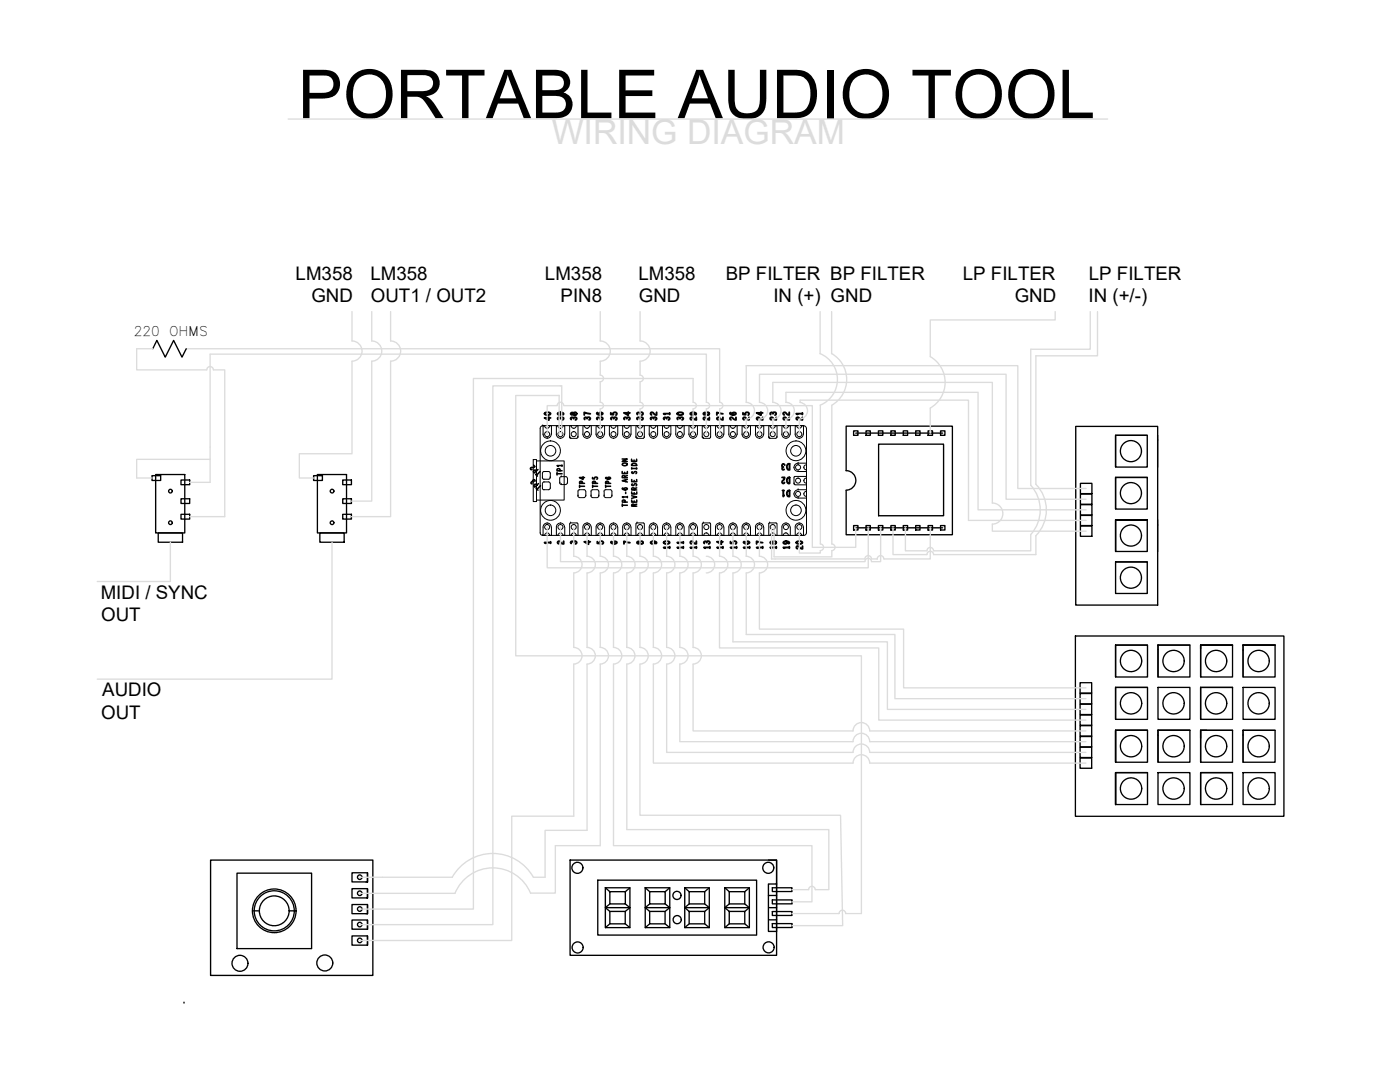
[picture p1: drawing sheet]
<svg xmlns="http://www.w3.org/2000/svg" width="265mm" height="202mm" viewBox="0 0 265 202" stroke-linecap="round" stroke-linejoin="round" font-family="sans-serif">
<defs><g id="words">
<text font-size="12.8" x="56.5" y="22.4">PORTABLE AUDIO TOOL</text>
<text font-size="6.4" fill="#dcdcdc" x="104.6" y="27.2">WIRING DIAGRAM</text>
<g font-size="3.5">
<text x="56.1" y="53">LM358</text>
<text x="70.2" y="53">LM358</text>
<text x="103.3" y="53">LM358</text>
<text x="121.1" y="53">LM358</text>
<text x="137.6" y="53">BP FILTER BP FILTER</text>
<text x="182.6" y="53">LP FILTER</text>
<text x="206.5" y="53">LP FILTER</text>
<text x="59" y="57.3">GND</text>
<text x="70.3" y="57.3">OUT1 / OUT2</text>
<text x="106.3" y="57.3">PIN8</text>
<text x="121.1" y="57.3">GND</text>
<text x="146.7" y="57.3">IN (+) GND</text>
<text x="192.4" y="57.3">GND</text>
<text x="206.4" y="57.3">IN (+/-)</text>
<text x="19.1" y="113.5">MIDI / SYNC</text>
<text x="19.2" y="117.8">OUT</text>
<text x="19.4" y="132">AUDIO</text>
<text x="19.2" y="136.3">OUT</text>
</g>
<text font-size="2.6" x="25.4" y="63.7">220 OHMS</text>
</g></defs>
<!-- layer: PDF_Geometry -->
<g fill="none" stroke="#010101" stroke-width=".19">
<path d="M101.1 87.1h.6v8h-.6zM101.7 87.4h5.3v7.4h-5.3zM102.9 90.5l.3 .3h.8l.3-.3M102.9 91.6v.9l.1 .3h1l.3-.3M102.9 90.6h.1M102.9 91.6l.1-.2 1-.1 .3 .3M102.9 80.7l-.4 .2-.1 .3 .1 19.8M102.9 80.7l49.8 .1 .2 .4v19.8M102.9 80.7h.1M103.3 80.7h-.3v1.8l.4 .5 .4 .1M103.3 80.7v.2l.5 .3M103.3 80.7h.1"/>
<path d="M103.8 99.1a.77 .77 0 0 0-.8 .8v1.6h.3l.2-.4 .3-.1M103.8 99.1a.77 .77 0 0 1 .7 .8M103.8 81.2h.1M103.8 83.1h.1M103.8 99.1h.1M104.2 80.7l-.2 .4-.2 .1M104.2 80.7h.1M104.3 80.7h.3v1.6M104.3 89.6l-.3-.2h-1l-.1 .2v1M104.3 90.6h.1M104.3 92.5h.1M104.4 89.6v1"/>
<path d="M104.4 91.6v.9M104.6 82.3h-.1a.77 .77 0 0 1-.7 .8M104.6 99.9v1.6h-.3M105.8 80.7h-.3v1.8l.4 .5 .4 .1M105.8 80.7l.2 .4 .3 .1M105.8 80.7h.1M106.1 91.5l.3 .3M106.1 90.6v.9M106.2 91.5h.1M106.3 99.1a.77 .77 0 0 0-.8 .8v1.6h.3l.2-.4 .3-.1M106.3 99.1a.77 .77 0 0 1 .8 .8M106.3 83.1h.1"/>
<path d="M106.3 99.1h.1M106.3 81.2h.1M106.4 90.3l-.3 .3M106.4 90.4h.1M106.4 91.8h.1M106.4 90.3h.9M106.4 91.8h.9M106.8 80.7l-.1 .2-.4 .3M106.8 80.7h.1M106.8 80.7h.3v1.6M107.1 82.3a.77 .77 0 0 1-.8 .8M107.1 99.9v1.6h-.3"/>
<path d="M107.3 90.3l.3 .3M107.6 91.5l-.3 .3M107.6 91.5h.1M107.6 90.6v.9M108 82.9l.2 .1M108 82.9h.1M108.2 99.1l-.2 .2v2.2h.3l.3-.4 .2-.1M108.2 99.1h1.2l.2 .2M108.2 99.1h.1M108.2 83.1h.1M108.3 80.7h-.3v2.2M108.3 80.7l.1 .2 .4 .3"/>
<path d="M108.3 80.7h.1M108.8 81.2h.1M109.3 80.7l-.1 .2-.4 .3M109.3 80.7h.1M109.3 80.7h.3v2.2M109.6 82.9l-.2 .1-1.2 .1M109.6 82.9h.1M109.6 94l.2 .3h1l.3-.3M109.6 99.3v2.2h-.3M109.6 94h.1M110.8 80.7h-.3l.1 1.8 .3 .5 .4 .1M110.8 80.7l.1 .2 .4 .3"/>
<path d="M110.9 80.7h.1M111.1 93.1l-.3-.3-1.1 .1-.1 .2v.9M111.1 94h.1M111.1 93.1v.9M111.3 99.1a.77 .77 0 0 0-.8 .8v1.6h.3l.3-.4 .2-.1M111.3 99.1a.77 .77 0 0 1 .8 .8M111.3 83.1h.1M111.3 99.1h.1M111.3 81.2h.1M111.8 80.7l-.1 .2-.4 .3M111.8 80.7h.1M111.8 80.7h.3v1.6"/>
<path d="M112.1 94l.1 .3h1.1l.2-.3M112.1 82.3a.77 .77 0 0 1-.8 .8M112.1 94h.1M112.1 99.9v1.6h-.3M113.3 80.7l.3 .4 .2 .1M113.4 80.7h-.4l.1 1.8 .3 .5 .4 .1M113.4 80.7h.1M113.5 93.1l-.2-.3-1.1 .1-.1 .2v.9M113.5 94h.1M113.6 93.1v.9M113.8 99.1a.77 .77 0 0 0-.8 .8v1.6h.4v-.3l.4-.2M113.8 99.1a.77 .77 0 0 1 .8 .8"/>
<path d="M113.8 83.1h.1M113.8 99.1h.1M113.8 81.2h.1M114.3 80.7l-.1 .2-.4 .3M114.3 80.7h.1M114.3 80.7h.3v1.6M114.5 94l.2 .3h1l.3-.3M114.5 93.1l.3-.3h.9l.3 .3M114.6 94h.1M114.6 93.1v.9M114.6 82.3a.77 .77 0 0 1-.8 .8M114.6 99.9v1.6h-.3"/>
<path d="M115.9 80.7v.2l.4 .3M115.9 80.7h-.3v1.8l.3 .5 .4 .1M115.9 80.7h.1M116 94h.1M116 93.1v.9M116.3 99.1a.77 .77 0 0 0-.7 .8v1.6h.3v-.3l.4-.2M116.3 99.1a.77 .77 0 0 1 .8 .8M116.3 83.1h.1M116.3 99.1h.1M116.3 81.2h.1M116.8 80.7l-.1 .2-.4 .3M116.8 80.7h.1"/>
<path d="M116.9 80.7h.2v1.6M117.1 82.3a.77 .77 0 0 1-.8 .8M117.1 99.9v1.6h-.2M118.4 80.7h-.3v1.8l.4 .5 .4 .1M118.4 80.7v.2l.5 .3M118.4 80.7h.1M118.9 99.1a.77 .77 0 0 0-.8 .8v1.6h.3l.2-.4 .3-.1M118.9 99.1a.77 .77 0 0 1 .7 .8M118.9 83.1h.1M118.9 99.1h.1M118.9 81.2h.1M119.3 80.7v.2l-.4 .3"/>
<path d="M119.3 80.7h.1M119.4 80.7h.3l-.1 1.6M119.6 82.3a.77 .77 0 0 1-.7 .8M119.7 99.9v1.6h-.3M120.6 82.9l.2 .1M120.6 82.9h.1M120.8 99.1h.1M120.8 83.1h.1M120.9 80.7h-.3v2.2M120.9 80.7l.2 .4 .3 .1M120.9 80.7h.1M121.4 81.2h.1"/>
<path d="M121.8 80.7l-.2 .4-.2 .1M121.8 80.7h.1M121.9 80.7h.3v2.2M122.2 82.9l-.2 .1-1.2 .1M122.2 82.9h.1M123.4 80.7h.1M123.9 81.2l-.4-.3-.1-.2h-.3v1.8l.4 .5 .4 .1M123.9 99.1a.77 .77 0 0 0-.8 .8v1.6h.3l.3-.4 .2-.1M123.9 99.1a.85 .85 0 0 1 .8 .8v1.6h-.3M123.9 83.1h.1M123.9 99.1h.1M123.9 81.2h.1"/>
<path d="M124.4 80.7l-.3 .4-.2 .1M124.4 80.7h.1M124.4 80.7h.3v1.6a.81 .81 0 0 1-.8 .8M126 80.7h.1M126.4 81.2l-.4-.3-.1-.2h-.3l.1 1.8 .3 .5 .4 .1M126.4 99.1a.77 .77 0 0 0-.8 .8v1.6h.3l.3-.4 .2-.1M126.4 99.1a.77 .77 0 0 1 .8 .8M126.4 83.1h.1M126.4 99.1h.1M126.4 81.2h.1M126.9 80.7l-.1 .2-.4 .3M126.9 80.7h.1"/>
<path d="M126.9 80.7h.3v1.6M127.2 82.3a.77 .77 0 0 1-.8 .8M127.2 99.9v1.6h-.3M128.5 80.7h.1M128.9 81.2l-.4-.3-.1-.2h-.2v1.8l.3 .5 .4 .1M128.9 99.1a.77 .77 0 0 0-.7 .8v1.6h.2l.3-.4 .2-.1M128.9 99.1a.77 .77 0 0 1 .8 .8M128.9 83.1h.1M128.9 99.1h.1M128.9 81.2h.1M129.4 80.7l-.1 .2-.4 .3M129.4 80.7h.1"/>
<path d="M129.4 80.7h.3v1.6M129.7 82.3a.77 .77 0 0 1-.8 .8M129.7 99.9v1.6h-.3l-.2-.4-.3-.1M130.9 80.7l.3 .4 .2 .1M131 80.7h-.3v1.8l.3 .5 .4 .1M131 80.7h.1M131.4 99.1a.77 .77 0 0 0-.7 .8v1.6h.3M131.4 99.1a.77 .77 0 0 1 .8 .8M131.4 83.1h.1M131.4 99.1h.1M131.4 81.2h.1M131.9 80.7l-.2 .4-.3 .1"/>
<path d="M131.9 80.7h.1M131.9 80.7h.4v1.6M132.2 82.3a.77 .77 0 0 1-.8 .8M132.2 82.3h.1M132.3 99.9v1.6h-.4M133.2 82.9l.2 .1M133.2 82.9h.1M133.4 99.1h.1M133.4 83.1h.1M133.5 80.7l.2 .4 .2 .1M133.5 80.7h-.3v2.2M133.5 80.7h.1"/>
<path d="M134 81.2h.1M134.4 80.7v.2l-.4 .3M134.4 80.7h.1M134.5 80.7h.3v2.2M134.7 82.9l-.1 .1-1.2 .1M134.7 82.9h.1M136 80.7h.1M136.5 81.2l-.4-.3-.1-.2h-.3v1.8l.4 .5 .4 .1M136.5 99.1a.77 .77 0 0 0-.8 .8v1.6h.3l.2-.4 .3-.1M136.5 99.1a.77 .77 0 0 1 .7 .8M136.5 83.1h.1M136.5 99.1h.1"/>
<path d="M136.5 81.2h.1M136.9 80.7v.2l-.4 .3M136.9 80.7h.1M137 80.7h.3v1.6M137.3 82.3h-.1a.77 .77 0 0 1-.7 .8M137.3 99.9v1.6h-.3M138.5 80.7h-.3v1.8l.4 .5 .4 .1M138.5 80.7l.2 .4 .3 .1M138.5 80.7h.1M139 99.1a.77 .77 0 0 0-.8 .8v1.6h.3l.2-.4 .3-.1M139 99.1a.77 .77 0 0 1 .8 .8M139 83.1h.1"/>
<path d="M139 99.1h.1M139 81.2h.1M139.5 80.7l-.1 .2-.4 .3M139.5 80.7h.1M139.5 80.7h.3v1.6M139.8 82.3a.77 .77 0 0 1-.8 .8M139.8 99.9v1.6h-.3M141 80.7h-.3l.1 1.8 .3 .5 .4 .1M141 80.7l.3 .4 .2 .1M141 80.7h.1M141.5 99.1a.77 .77 0 0 0-.8 .8v1.6h.3l.3-.4 .2-.1M141.5 99.1a.77 .77 0 0 1 .8 .8"/>
<path d="M141.5 83.1h.1M141.5 99.1h.1M141.5 81.2h.1M142 80.7l-.3 .4-.2 .1M142 80.7h.1M142 80.7h.3v1.6M142.3 82.3a.77 .77 0 0 1-.8 .8M142.3 99.9v1.6h-.3M143.5 80.7h-.2v1.8l.3 .5 .4 .1M143.5 80.7l.3 .4 .2 .1M143.6 80.7h.1M144 99.1a.77 .77 0 0 0-.8 .8l.1 1.6h.2l.3-.4 .2-.1"/>
<path d="M144 99.1a.77 .77 0 0 1 .8 .8M144 83.1h.1M144 99.1h.1M144 81.2h.1M144.5 80.7l-.2 .4-.3 .1M144.5 80.7h.1M144.5 80.7h.3v1.6M144.8 82.3a.77 .77 0 0 1-.8 .8M144.8 99.9v1.6h-.3M145.8 82.9l.1 .1M145.8 82.9h.1M145.9 99.1l-.1 .2v2.2h.3l.2-.4 .2-.1"/>
<path d="M146 99.1h1.1l.2 .2M146 99.1h.1M146 83.1h.1M146.1 80.7h-.3v2.2M146.1 80.7l.2 .4 .2 .1M146.1 80.7h.1M146.5 81.2h.1M147 80.7l-.1 .2-.4 .3M147 80.7h.1M147.1 80.7h.3v2.2M147.3 82.9l-.2 .1-1.1 .1M147.3 82.9h.1"/>
<path d="M147.4 99.3v2.2h-.3M148.3 82.3l.2 .5 .5 .3M148.3 99.9v1.6h.3v-.3l.4-.2M148.6 80.7l.2 .4 .2 .1M148.6 80.7h-.3v1.6M148.6 80.7h.1M149 99.1a.77 .77 0 0 0-.7 .8M149 99.1a.77 .77 0 0 1 .8 .8M149 83.1h.1M149 99.1h.1M149 81.2h.1M149.5 80.7l-.2 .4-.3 .1"/>
<path d="M149.5 80.7h.1M149.6 80.7h.3v1.6M149.8 82.3a.77 .77 0 0 1-.8 .8M149.9 99.9v1.6h-.3M150.6 91.7l.1 .1M150.6 88.6l.2 .5 .5 .2M150.6 88.6h.1M150.6 90.5v1.2M150.6 91.7h.1M150.7 90.3l-.1 .2M150.8 90.3h.1M150.8 91.9h.1"/>
<path d="M150.8 90.3h2.1v.3M150.8 82.3l.2 .5 .6 .3M150.8 99.9v1.6h.3v-.3l.5-.2M151.1 80.7h-.3v1.6M151.1 80.7l.2 .4 .3 .1M151.1 80.7h.1M151.3 92.8a.77 .77 0 0 0-.7 .8 .77 .77 0 0 0 .7 .8M151.3 87.8a.77 .77 0 0 0-.7 .8M151.4 92.8h1.5v.3M151.4 87.8h1.5v.3M151.4 94.4h.1M151.4 92.8h.1"/>
<path d="M151.4 87.8h.1M151.4 89.4h.1M151.6 99.1a.77 .77 0 0 0-.8 .8M151.6 99.1a.77 .77 0 0 1 .7 .8M151.6 83.1h.1M151.6 99.1h.1M151.6 81.2h.1M152 80.7l-.2 .4-.2 .1M152.1 80.7h.1M152.1 80.7h.3l-.1 1.6M152.3 82.3a.77 .77 0 0 1-.7 .8M152.4 99.9v1.6h-.3"/>
<path d="M152.4 93.6l.1 .3 .4 .2M152.5 88.6h.1M152.5 91.1h.1M152.5 93.6h.1M152.9 93.1l-.2 .1-.3 .4M152.9 90.6a.48 .48 0 0 0-.5 .5 .48 .48 0 0 0 .5 .5M152.9 88.1a.48 .48 0 0 0-.5 .5 .48 .48 0 0 0 .5 .4M152.9 94.1h.1M152.9 93.2h.1M152.9 91.6h.1M152.9 90.6h.1M152.9 88.1h.1"/>
<path d="M152.9 89h.1M152.9 94.1v.3h-1.5M152.9 91.6v.3h-2.1M152.9 89.1v.3h-1.5M102.4 101l.1 .2 .4 .3M102.9 101.5h.1M103.8 101l.4 .2v.3M103.8 101h.1M106.3 101l.4 .2 .1 .3M106.3 101h.1M108.8 101l.4 .2 .1 .3M108.8 101h.1"/>
<path d="M111.3 101l.4 .2 .1 .3M111.3 101h.1M113.8 101l.4 .2 .1 .3M113.8 101h.1M116.4 101l.3 .2 .1 .3M118.9 101l.4 .2v.3M118.9 101h.1M121.4 101l-.3 .1-.2 .4h-.3v-2.2l.2-.2h1.2l.2 .2v2.2h-.3M121.4 101l.4 .2v.3M121.4 101h.1M123.9 101l.4 .2 .1 .3M123.9 101h.1"/>
<path d="M126.4 101l.4 .2 .1 .3M126.4 101h.1M128.9 101h.1M131.4 101h-.2l-.3 .5M131.5 101l.3 .2 .1 .3M133.5 101.5h-.3v-2.2l.2-.2 1.3 .1 .1 2.3h-.3M133.9 101h-.2l-.2 .5M134 101l.2 .1 .2 .4M134 101h.1M136.5 101l.4 .2v.3M136.5 101h.1M139 101l.2 .1 .3 .4"/>
<path d="M139 101h.1M141.5 101l.4 .2 .1 .3M141.5 101h.1M144 101l.4 .2 .1 .3M144 101h.1M146.5 101l.4 .2 .1 .3M146.5 101h.1M149 101l.4 .2 .1 .3M149 101h.1M151.6 101l.4 .2v.3M151.6 101h.1M152.9 101v.2l-.4 .3h-49.6"/>
<circle cx="103.8" cy="99.9" r=".48"/>
<circle cx="103.8" cy="82.3" r=".48"/>
<circle cx="104.4" cy="85.4" r="1.01"/>
<circle cx="104.4" cy="96.7" r="1.01"/>
<circle cx="104.4" cy="96.7" r="1.87"/>
<circle cx="104.4" cy="85.4" r="1.87"/>
<circle cx="106.3" cy="99.9" r=".48"/>
<circle cx="106.3" cy="82.3" r=".48"/>
<circle cx="108.8" cy="82.3" r=".48"/>
<circle cx="108.8" cy="99.9" r=".48"/>
<circle cx="111.3" cy="82.3" r=".48"/>
<circle cx="111.3" cy="99.9" r=".48"/>
<circle cx="113.8" cy="82.3" r=".48"/>
<circle cx="113.8" cy="99.9" r=".48"/>
<circle cx="116.3" cy="82.3" r=".48"/>
<circle cx="116.3" cy="99.9" r=".48"/>
<circle cx="118.9" cy="82.3" r=".48"/>
<circle cx="118.9" cy="99.9" r=".48"/>
<circle cx="121.4" cy="99.9" r=".48"/>
<circle cx="121.4" cy="82.3" r=".48"/>
<circle cx="123.9" cy="99.9" r=".48"/>
<circle cx="123.9" cy="82.3" r=".48"/>
<circle cx="126.4" cy="99.9" r=".48"/>
<circle cx="126.4" cy="82.3" r=".48"/>
<circle cx="128.9" cy="99.9" r=".48"/>
<circle cx="128.9" cy="82.3" r=".48"/>
<circle cx="131.4" cy="82.3" r=".48"/>
<circle cx="131.4" cy="99.9" r=".48"/>
<circle cx="133.9" cy="99.9" r=".48"/>
<circle cx="133.9" cy="82.3" r=".48"/>
<circle cx="136.5" cy="82.3" r=".48"/>
<circle cx="136.5" cy="99.9" r=".48"/>
<circle cx="139" cy="82.3" r=".48"/>
<circle cx="139" cy="99.9" r=".48"/>
<circle cx="141.5" cy="82.3" r=".48"/>
<circle cx="141.5" cy="99.9" r=".48"/>
<circle cx="144" cy="99.9" r=".48"/>
<circle cx="144" cy="82.3" r=".48"/>
<circle cx="146.5" cy="99.9" r=".48"/>
<circle cx="146.5" cy="82.3" r=".48"/>
<circle cx="149" cy="99.9" r=".48"/>
<circle cx="149" cy="82.3" r=".48"/>
<circle cx="150.9" cy="85.4" r="1.01"/>
<circle cx="150.9" cy="96.7" r="1.01"/>
<circle cx="150.9" cy="96.7" r="1.87"/>
<circle cx="150.9" cy="85.4" r="1.87"/>
<circle cx="151.3" cy="91.1" r=".48"/>
<circle cx="151.3" cy="88.6" r=".48"/>
<circle cx="151.3" cy="93.6" r=".48"/>
<circle cx="151.6" cy="99.9" r=".48"/>
<circle cx="151.6" cy="82.3" r=".48"/>
</g>
<g fill="none" stroke="#010101" stroke-width=".3">
<path d="M101 91.3a.22 .22 0 0 0-.3 .1 .22 .22 0 0 0 .2 .3M101.2 88.2l.3 .2-.3 .2h-.4a.22 .22 0 0 0-.2 .2 .22 .22 0 0 0 .3 .2M101.4 91.2a.24 .24 0 0 0-.1-.3 .24 .24 0 0 0-.3 .1 .24 .24 0 0 0 .1 .4M101.6 89.9l.3 .3M101.7 92.6l.3 .3M102 89l-.7 .6-.2-.2 .4-.3 .2 .2M102.1 91.7l-.7 .6-.1-.1 .1-.4 .4 .1M102.4 89.4l-.7 .7M102.5 92.1l-.7 .6M105.6 89.8h1M105.6 89.6v.4M106.2 89.2l-.1-.4-.4 .1-.1 .3h1"/>
<path d="M106.6 88.1v.3M106.6 88.2h-1l.2 .2M109.9 92.2h.9M109.9 91.9v.5M110.4 91.6v-.3l-.2-.1-.3 .2v.2h.9M110.6 90.4v.5l-.7-.4h.9M112.4 90.5v.2l.4 .1a.24 .24 0 0 1 .2-.4 .24 .24 0 0 1 .2 .4M112.4 92.2h.9M112.4 91.9v.5M112.9 91.6v-.3l-.4-.1-.1 .2v.2h.9M114.8 91.9l.1 .5M114.9 92.2h.9"/>
<path d="M115 90.5h-.1a.51 .51 0 0 0 .8 .2 .24 .24 0 0 0-.2-.3 .24 .24 0 0 0-.2 .3l.1 .1M115.4 91.6l-.1-.4-.5 .2v.2h1M118 89.4v.3h1v-.3M118 87h.9l-.9 .5h.9M118 95.8h1M118 95.5v.5M118.1 87.9a.53 .53 0 0 1 .8 .2l-.1 .1a.4 .4 0 0 1-.5 .1 .4 .4 0 0 1-.2-.4zM118.1 92.5h-.1a.49 .49 0 0 0 .5 .3 .49 .49 0 0 0 .4-.2 .3 .3 0 0 0-.3-.2 .3 .3 0 0 0-.2 .3l.2 .1M118.5 89.5v.2M118.5 90.5l-.1-.4-.4 .2v.2h1M118.6 95.2l-.1-.4h-.4l-.1 .4h1M118.6 90.9v.4"/>
<path d="M118.6 93.3v.2M119 94.2h-1l.2 .1M119 90.8l-1 .3 1 .3M119 94.1v.2M119 90.1l-.5 .2M119.8 88a.52 .52 0 0 1 .5-.2 .52 .52 0 0 1 .4 .4h-.9zM119.8 87v.4h.9v-.4M119.8 94.8v.4h.9v-.4M119.8 94l.9 .2-.9 .2M119.8 93.2v.4h.9v-.4M119.8 90.9v.4h.9v-.4M119.8 88.7v.2"/>
<path d="M119.8 88.8h.9M119.9 91.7l-.1 .1a.25 .25 0 0 0 .3 .3 .25 .25 0 0 0 .2-.4 .23 .23 0 0 1 .4 0 .23 .23 0 0 1-.1 .4M119.9 89.4l-.1 .2 .3 .1a.3 .3 0 0 1 .3-.3 .3 .3 0 0 1 .3 .2l-.1 .2M120.2 87.2v.2M120.3 91.1v.2M120.3 93.4v.2M120.3 94.9v.3M120.3 95.9l-.1-.3-.4 .1v.2h.9M120.3 92.9l-.1-.4h-.4v.4h.9M120.7 88.7v.2M120.7 95.5l-.4 .2M120.7 92.5l-.4 .1"/>
</g>
<g fill="none" stroke="#010101" stroke-width=".36">
<path d="M103.4 78.2a.8 .8 0 0 1 1 .2 .73 .73 0 0 1-1.1 0zM104.1 79v.6l-.8-.4h1.1M106.2 78.2l.2 .1a.31 .31 0 0 1-.3 .4 .31 .31 0 0 1-.3-.4 .64 .64 0 0 1 1 .2l-.1 .1M106.3 79.4a.27 .27 0 0 1 .2-.3 .27 .27 0 0 1 .3 .2 .27 .27 0 0 1-.2 .3M106.3 79.2a.26 .26 0 0 0-.4-.1 .26 .26 0 0 0-.1 .4M108.3 78.3a.28 .28 0 0 0 .3 .3 .28 .28 0 0 0 .2-.4 .29 .29 0 0 1 .5 0 .29 .29 0 0 1-.1 .5h-.3l-.3-.5zM108.8 79.4a.27 .27 0 0 1 .2-.3 .27 .27 0 0 1 .3 .2 .27 .27 0 0 1-.2 .3M108.8 79.2a.26 .26 0 0 0-.4-.1 .26 .26 0 0 0-.1 .4M111.3 79.4a.28 .28 0 0 1 .4-.3 .28 .28 0 0 1 0 .5M111.3 79.2a.26 .26 0 0 0-.3-.1 .26 .26 0 0 0-.1 .4M111.9 78.4l-1.1-.2v.5M113.3 78.2l-.1 .1a.62 .62 0 0 0 .5 .4 .62 .62 0 0 0 .6-.3 .35 .35 0 0 0-.4-.2 .35 .35 0 0 0-.3 .3l.2 .1"/>
<path d="M113.7 79.4a.27 .27 0 0 1 .2-.3 .27 .27 0 0 1 .3 .2 .27 .27 0 0 1-.1 .3M113.7 79.2a.26 .26 0 0 0-.4-.1 .26 .26 0 0 0 0 .4M115.8 78.2v.3l.5 .1a.3 .3 0 0 1 .1-.4 .3 .3 0 0 1 .5 .1 .3 .3 0 0 1-.1 .4M116.4 79.4a.27 .27 0 0 1 .2-.3 .27 .27 0 0 1 .3 .2 .27 .27 0 0 1-.2 .3M116.4 79.2a.26 .26 0 0 0-.4-.1 .26 .26 0 0 0-.1 .4M118.9 79.4a.27 .27 0 0 1 .2-.3 .27 .27 0 0 1 .3 .2 .27 .27 0 0 1-.2 .3M118.9 79.2a.26 .26 0 0 0-.4-.1 .26 .26 0 0 0-.1 .4M119.1 78.1v.6l-.8-.4h1.2M121.3 79.4a.27 .27 0 0 1 .3-.3 .27 .27 0 0 1 .3 .2 .27 .27 0 0 1-.2 .3M121.3 79.2a.26 .26 0 0 0-.3-.1 .26 .26 0 0 0-.1 .4M121.3 78.4a.28 .28 0 0 1 .4-.2 .28 .28 0 0 1 .1 .4l-.1 .1M121.3 78.3a.26 .26 0 0 0-.3-.1 .26 .26 0 0 0-.1 .4"/>
<path d="M123.9 79.4a.27 .27 0 0 1 .2-.3 .27 .27 0 0 1 .4 .2 .27 .27 0 0 1-.2 .3M123.9 79.2a.26 .26 0 0 0-.4-.1 .26 .26 0 0 0 0 .4M124.5 78.1v.6l-.3-.1-.4-.4a.26 .26 0 0 0-.4 0 .26 .26 0 0 0 .2 .4M126.4 79.4a.27 .27 0 0 1 .2-.3 .27 .27 0 0 1 .3 .2 .27 .27 0 0 1-.1 .3M126.4 79.2a.26 .26 0 0 0-.4-.1 .26 .26 0 0 0 0 .4M127 78.4h-1.2l.3 .1M127 78.3v.2M128.4 78.3a.83 .83 0 0 1 1.2 .1 .71 .71 0 0 1-1.2 0zM129 79.4a.28 .28 0 0 1 .4-.3 .28 .28 0 0 1-.1 .5M129 79.2a.26 .26 0 0 0-.4-.1 .26 .26 0 0 0-.1 .4M131.3 78.2l.3 .1a.34 .34 0 0 1-.3 .4 .34 .34 0 0 1-.4-.4 .83 .83 0 0 1 1.1 .1l-.1 .2M132 79.1v.5l-.3-.1-.4-.4-.4 .1 .2 .4"/>
<path d="M133.4 78.3a.29 .29 0 0 0 .3 .3 .29 .29 0 0 0 .3-.4 .3 .3 0 0 1 .4 0 .3 .3 0 0 1-.1 .5 .3 .3 0 0 1-.4-.2l-.1-.3zM134.5 79.1v.5l-.8-.5-.3 .1 .2 .4M137.1 79.1v.5l-.8-.5-.4 .2 .3 .3M137.1 78.4l-1.2-.2v.5M138.6 78.2l-.1 .1a.62 .62 0 0 0 .5 .4 .62 .62 0 0 0 .6-.3 .35 .35 0 0 0-.4-.2 .35 .35 0 0 0-.3 .3l.2 .1M139.6 79.1v.5l-.7-.4a.25 .25 0 0 0-.4 0 .25 .25 0 0 0 .1 .4M140.9 78.2v.3l.5 .1a.31 .31 0 0 1 .1-.4 .31 .31 0 0 1 .4 .1 .31 .31 0 0 1 0 .4M142 79.1v.5l-.6-.4a.25 .25 0 0 0-.4 0 .25 .25 0 0 0 .1 .4M144.3 78.1v.6l-.8-.4h1.1M144.6 79.1v.5l-.3-.1-.4-.3a.25 .25 0 0 0-.4 0 .25 .25 0 0 0 .2 .4M146.6 78.4a.28 .28 0 0 1 .4-.2 .28 .28 0 0 1 0 .5M146.6 78.3a.26 .26 0 0 0-.4-.1 .26 .26 0 0 0-.1 .4"/>
<path d="M147.2 79.1v.5l-.4-.1-.4-.4-.3 .1 .2 .4M149.7 79.1v.5l-.8-.5-.3 .1 .1 .4M149.7 78.1v.6l-.4-.1-.3-.4a.26 .26 0 0 0-.4 0 .26 .26 0 0 0 .1 .4M152.2 79.1v.5l-.4-.1-.4-.4-.4 .1v.2l.2 .2M152.2 78.4h-1.2l.2 .1M152.2 78.3v.2M148.3 90.5h.5l-.1 .3-.3 .4a.25 .25 0 0 0 0 .4 .25 .25 0 0 0 .4-.2M148.4 93h.3M148.5 88.5a.26 .26 0 0 0-.2 .4 .26 .26 0 0 0 .4 .1M148.5 93v1.1l.2-.2M148.8 88.2l-.1-.2a.28 .28 0 0 0-.4 .2 .28 .28 0 0 0 .3 .3M149.4 93h.3v1.1a.62 .62 0 0 1-.5-.4 .62 .62 0 0 1 .2-.7z"/>
<path d="M149.4 90.6l.3-.1v1.1a.62 .62 0 0 1-.5-.4 .62 .62 0 0 1 .2-.6zM149.4 88l.3-.1v1.1a.62 .62 0 0 1-.5-.4 .62 .62 0 0 1 .2-.6zM104.4 102.8h-1.1l.2 .2M104.4 102.7v.3M106.9 102.6v.5l-.4-.1-.3-.4a.26 .26 0 0 0-.4 .1 .26 .26 0 0 0 .1 .4M108.8 102.8a.28 .28 0 0 1 .2-.2 .28 .28 0 0 1 .3 .2 .28 .28 0 0 1-.2 .3M108.8 102.7a.26 .26 0 0 0-.4-.1 .26 .26 0 0 0-.1 .4M111.6 102.5v.6l-.8-.4h1.1M113.3 102.7v.3h.5l-.1-.1a.32 .32 0 0 1 .4-.3 .32 .32 0 0 1 .1 .5M116 102.6l-.1 .1a.63 .63 0 0 0 1.1 .2 .33 .33 0 0 0-.4-.3 .33 .33 0 0 0-.3 .3l.2 .2M119.5 102.8l-1.2-.2v.5M120.8 102.7v.1a.32 .32 0 0 0 .4 .2 .32 .32 0 0 0 .2-.3 .3 .3 0 0 1 .5 0 .3 .3 0 0 1-.3 .5 .3 .3 0 0 1-.3-.4l-.2-.2z"/>
<path d="M123.8 102.6l.3 .1a.34 .34 0 0 1-.3 .4 .34 .34 0 0 1-.4-.4 .84 .84 0 0 1 1.1 .1l-.1 .2M125.9 102.7a.62 .62 0 0 1 1 .2 .81 .81 0 0 1-1.1-.1zM127 103.8h-1.2l.3 .1M127 103.6v.3M129.6 103.8h-1.2l.3 .1M129.6 102.8h-1.2l.3 .2M129.6 102.7v.3M129.6 103.6v.3M132 103.8h-1.1l.2 .1M132 102.6v.5l-.3-.1-.3-.4a.26 .26 0 0 0-.4 .1 .26 .26 0 0 0 .1 .4M132 103.6v.3M134 102.8a.28 .28 0 0 1 .4-.2 .28 .28 0 0 1 .1 .4l-.1 .1"/>
<path d="M134 102.7a.26 .26 0 0 0-.4-.1 .26 .26 0 0 0 0 .4M134.6 103.8h-1.1l.2 .1M134.6 103.6v.3M136.8 102.5v.6l-.9-.4h1.2M137.1 103.8h-1.1l.2 .1M137.1 103.6v.3M138.5 102.7v.3h.5a.3 .3 0 0 1 .1-.4 .3 .3 0 0 1 .4 .1 .3 .3 0 0 1 0 .4M139.7 103.8h-1.2l.3 .1M139.7 103.6v.3M141.1 102.6l-.1 .1a.57 .57 0 0 0 .6 .4 .57 .57 0 0 0 .5-.4 .34 .34 0 0 0-.4-.1 .34 .34 0 0 0-.2 .3l.2 .2M142.1 103.8h-1.1l.2 .1M142.1 103.6v.3"/>
<path d="M144.6 103.8h-1.1l.2 .1M144.6 102.8l-1.1-.2v.5M144.6 103.6v.3M146.2 102.7l-.1 .1a.31 .31 0 0 0 .3 .2 .31 .31 0 0 0 .3-.3 .31 .31 0 0 1 .4 0 .31 .31 0 0 1-.1 .4 .31 .31 0 0 1-.4-.2l-.1-.3zM147.2 103.8h-1.1l.2 .1M147.2 103.6v.3M149 102.6l.2 .1a.31 .31 0 0 1-.3 .4 .31 .31 0 0 1-.3-.4 .65 .65 0 0 1 1.1 .3h-.1M149.7 103.8h-1.2l.3 .1M149.7 103.6v.3M151 102.7a.86 .86 0 0 1 1.2 .1 .73 .73 0 0 1-1.2 0zM152.2 103.5v.5l-.4-.1-.3-.3a.26 .26 0 0 0-.4 0 .26 .26 0 0 0 .1 .4"/>
</g>
<!-- layer: 0 -->
<g fill="none" stroke="#000" stroke-width=".25">
<path d="M28.8 90.1h1.7v1h-1.7zM29.5 89.9h5.5v11.1h-5.5zM34.3 91h1.7v.9h-1.7zM34.3 94.5h1.7v.9h-1.7zM34.3 97.5h1.7v.9h-1.7zM59.5 90.1h1.6v1h-1.6zM60.2 89.9h5.5v11.1h-5.5zM65 91h1.6v.9h-1.6zM65 94.5h1.6v.9h-1.6zM65 97.5h1.6v.9h-1.6zM160.4 89.2a1.85 1.85 0 0 1 1.9 1.8 1.85 1.85 0 0 1-1.9 1.9M160.5 89.2v-8.4h20.1v20.5h-20.1v-8.4"/>
<path d="M161.9 99.6h.8v.9h-.8zM161.9 81.7h.8v.8h-.8zM162.3 82.1h16.5M164.2 99.6h.8v.9h-.8zM164.2 81.7h.8v.8h-.8zM166.6 99.6h.8v.9h-.8zM166.6 81.7h.8v.8h-.8zM166.6 84.2h12.3v13.5h-12.3zM168.9 99.6h.9v.9h-.9zM168.9 81.7h.9v.8h-.9zM171.3 99.6h.8v.9h-.8zM171.3 81.7h.8v.8h-.8z"/>
<path d="M173.6 99.6h.9v.9h-.9zM173.6 81.7h.9v.8h-.9zM176 99.6h.8v.9h-.8zM176 81.7h.8v.8h-.8zM178.4 99.6h.8v.9h-.8zM178.4 81.7h.8v.8h-.8zM204 80.8h15.5v33.9h-15.5zM204.9 91.6h2.2v2h-2.2zM204.9 93.6h2.2v2h-2.2zM204.9 95.7h2.2v1.9h-2.2zM204.9 97.7h2.2v1.9h-2.2zM204.9 99.7h2.2v1.9h-2.2z"/>
<path d="M211.6 82.5h6v6h-6zM211.6 90.5h6v6h-6zM211.6 98.5v6h6v-6h-6h6h-6v6M211.6 90.5v6M211.6 90.5h6M217.6 82.5h-6v6M219.5 82.5v6M219.5 98.5v6M30 101h4.6v1.8h-4.6zM60.7 101h4.6v1.8h-4.6zM162.3 100h16.5M211.6 106.5h6v6h-6z"/>
<path d="M211.6 106.5h6M203.9 120.5h39.6v34.2h-39.6zM204.8 129.4h2.2v2h-2.2zM204.8 131.4h2.2v2h-2.2zM204.8 133.5h2.2v1.9h-2.2zM204.8 135.5h2.2v2h-2.2zM204.8 137.5h2.2v2h-2.2zM204.8 139.6h2.2v1.9h-2.2zM211.6 122.3h6v6h-6zM211.6 130.3h6v6h-6zM211.6 138.4v6.1v-6.1h6zM211.6 138.4h6v6.1h-6z"/>
<path d="M211.6 130.3v6M211.6 130.3h6M217.6 122.3h-6v6M219.6 130.3h6v6h-6zM219.6 122.3h6v6h-6zM219.6 138.4h6v6.1h-6zM219.6 122.3h6M219.6 122.3v6M219.6 138.4v6.1M219.6 138.4h6M227.7 122.3h6h-6v6M227.7 122.3h6v6h-6z"/>
<path d="M227.7 130.3h6v6h-6zM227.7 138.4h6v6.1h-6zM227.7 130.3h6M227.7 122.3v.7M227.7 130.3v6M227.7 138.4v1.5M227.7 138.4h1.1M233.7 138.4h-6v6.1M235.7 130.3h6.1v6h-6.1zM235.7 122.3h6.1v6h-6.1zM235.7 138.4h6.1v6.1h-6.1zM235.7 122.3h6.1"/>
<path d="M235.7 122.3v6M235.7 138.4v6.1M235.7 138.4h6.1M204.8 141.6h2.2v2h-2.2zM204.8 143.7h2.2v1.9h-2.2zM211.6 146.4h6v6.1h-6zM211.6 146.4v6.1M211.6 146.4h6M219.6 146.4h6v6.1h-6zM227.7 146.4h6v6.1h-6zM227.7 146.4v6.1M227.7 146.4h6"/>
<path d="M235.7 146.4h6.1v6.1h-6.1zM39.9 163h30.8v21.9h-30.8zM44.9 165.5h14.2v14.3h-14.2zM47.9 172.6h1.3M54.9 172.6h1.3M66.7 177.4h3v1.7h-3zM66.7 174.4h3v1.7h-3zM66.7 171.4h3v1.8h-3zM66.7 168.4h3v1.8h-3zM66.7 165.4h3v1.8h-3zM69.4 173.2h.3M69.4 167.2h.3"/>
<path d="M69.5 170.2h.2M69.7 165.4v1.8M69.7 168.4v1.8M69.7 171.4v1.8M69.7 174.4v1.7M69.7 177.4v1.7M108.1 163h39.2v18.1h-39.2zM113.4 166.8h30.1v10.4h-30.1zM114.8 168.3h4.7v7.5h-4.7zM114.8 172h4.7M114.8 168.3l.8 .7M115.6 169h3v2.3h-3z"/>
<path d="M115.6 172.7h3v2.4h-3zM115.6 171.3l-.8 .7 .8 .7M115.6 175.1l-.8 .7M118.6 175.1l.9 .7M118.6 171.3l.9 .7M119.5 168.3l-.9 .7M119.5 172l-.9 .7M122.4 168.3h4.6v7.5h-4.6zM122.4 172h4.6M122.4 168.3l.8 .7M123.2 169h2.9v2.3h-2.9zM123.2 172.7h2.9v2.4h-2.9z"/>
<path d="M123.2 171.3l-.8 .7 .8 .7M123.2 175.1l-.8 .7M126.1 175.1l.9 .7M126.1 171.3l.9 .7M127 168.3l-.9 .7M127 172l-.9 .7M129.8 168.3h4.7v7.5h-4.7zM129.8 172h4.7M129.8 168.3l.9 .7M130.7 169h2.9v2.3h-2.9zM130.7 172.7h2.9v2.4h-2.9zM130.7 171.3l-.9 .7 .9 .7"/>
<path d="M130.7 175.1l-.9 .7M133.6 171.3l.9 .7M133.6 175.1l.9 .7M134.5 168.3l-.9 .7M134.5 172l-.9 .7M137.4 168.3h4.7v7.5h-4.7zM137.4 172h4.7M137.4 168.3l.9 .7M138.3 169h2.9v2.3h-2.9zM138.3 172.7h2.9v2.4h-2.9zM138.3 171.3l-.9 .7 .9 .7M138.3 175.1l-.9 .7"/>
<path d="M141.2 171.3l.9 .7M141.2 175.1l.9 .7M142.1 168.3l-.9 .7M142.1 172l-.9 .7M145.7 163h1.6v13.5h-1.6v-9h1.6M145.7 172h1.6M145.7 169.7h1.6M145.7 174.3h1.6M146.5 168.3h3.7v.7h-3.7zM146.5 170.6h3.7v.7h-3.7zM146.5 172.8h3.7v.7h-3.7zM146.5 175h3.7v.8h-3.7z"/>
<path d="M34.9 190.1h.1"/>
<circle cx="32.3" cy="93.1" r=".35"/>
<circle cx="32.3" cy="99.1" r=".35"/>
<circle cx="63" cy="93.1" r=".35"/>
<circle cx="63" cy="99.1" r=".35"/>
<circle cx="214.5" cy="93.5" r="2"/>
<circle cx="214.5" cy="85.5" r="2"/>
<circle cx="214.5" cy="101.5" r="2"/>
<circle cx="214.5" cy="109.5" r="2"/>
<circle cx="214.5" cy="133.3" r="2.02"/>
<circle cx="214.5" cy="125.3" r="2.02"/>
<circle cx="222.5" cy="125.3" r="2.02"/>
<circle cx="222.5" cy="133.3" r="2.02"/>
<circle cx="230.6" cy="125.3" r="2.02"/>
<circle cx="230.6" cy="133.3" r="2.02"/>
<circle cx="238.7" cy="125.3" r="2.02"/>
<circle cx="238.7" cy="133.3" r="2.02"/>
<circle cx="214.5" cy="149.4" r="2.02"/>
<circle cx="214.5" cy="141.4" r="2.02"/>
<circle cx="222.5" cy="141.4" r="2.02"/>
<circle cx="222.5" cy="149.4" r="2.02"/>
<circle cx="230.6" cy="141.4" r="2.02"/>
<circle cx="230.6" cy="149.4" r="2.02"/>
<circle cx="238.7" cy="141.4" r="2.02"/>
<circle cx="238.7" cy="149.4" r="2.02"/>
<circle cx="52" cy="172.6" r="3.8"/>
<circle cx="52" cy="172.6" r="4.1"/>
<circle cx="52" cy="172.6" r="2.83"/>
<circle cx="68.2" cy="178.2" r=".43"/>
<circle cx="68.2" cy="166.3" r=".43"/>
<circle cx="68.2" cy="175.2" r=".43"/>
<circle cx="68.2" cy="169.3" r=".43"/>
<circle cx="68.2" cy="172.3" r=".43"/>
<circle cx="109.5" cy="164.5" r="1.05"/>
<circle cx="109.5" cy="179.6" r="1.05"/>
<circle cx="128.4" cy="169.7" r=".77"/>
<circle cx="128.4" cy="174.3" r=".77"/>
<circle cx="145.7" cy="164.5" r="1.05"/>
<circle cx="145.8" cy="179.5" r="1.05"/>
<circle cx="45.5" cy="182.6" r="1.51"/>
<circle cx="61.6" cy="182.5" r="1.51"/>
</g>
<!-- layer: 1 -->
<g fill="none" stroke="#dcdcdc" stroke-width=".25">
<path d="M54.6 22.6h155.4M66.7 59.1v5.5a1.92 1.92 0 0 1 2 1.9 1.92 1.92 0 0 1-2 2v17.5h-9.9v4.6h2.7M70.5 59.1v5.5a1.92 1.92 0 0 1 1.9 1.9 1.92 1.92 0 0 1-1.9 2v26.5h-3.9M74.1 59.1v5.5a1.92 1.92 0 0 1 1.9 1.9 1.92 1.92 0 0 1-1.9 2v29.4h-7.5M113.8 59.1v5.5a1.92 1.92 0 0 1 1.9 1.9 1.92 1.92 0 0 1-1.9 2v2.6a.62 .62 0 0 1 .6 .6 .62 .62 0 0 1-.6 .6M121.4 59.1v5.5a1.92 1.92 0 0 1 1.9 1.9 1.92 1.92 0 0 1-1.9 2v2.6a.62 .62 0 0 1 .6 .6 .62 .62 0 0 1-.6 .6M155.5 59.1v7.9a5.3 5.3 0 0 1 3.3 4.9 5.3 5.3 0 0 1-3.2 4.9v26.3a.62 .62 0 0 1 .6 .6 .62 .62 0 0 1-.6 .7M157.7 59.1v7.9M200.1 59.1v1.5h-23.7v7a5.6 5.6 0 0 1 0 9.7M206.7 59.1v7.1h-11.2v25.7M208.1 59.1v8.3h-11.7v24.4M29 66.1h-3.1v4h13.3a.62 .62 0 0 1 .6-.6 .62 .62 0 0 1 .7 .6"/>
<path d="M35.3 66.1h101.2v10.1M40.5 70.1h2.1v27.8h-6.6M105.7 76.9h-1.9v5.4M105.7 76.9a.62 .62 0 0 1 .6-.7 .62 .62 0 0 1 .6 .7M106.9 76.9h47.1v26.8h8.3v-3.7M113.8 72.4v3.8a.62 .62 0 0 1 .6 .7 .62 .62 0 0 1-.6 .6v4.8M121.4 72.4v3.8a.62 .62 0 0 1 .6 .7 .62 .62 0 0 1-.6 .6v4.8M133.9 76.2a.62 .62 0 0 1 .7 .7 .62 .62 0 0 1-.7 .6M134 76.2v-9.1h-94.2v24.3h-3.8M134 77.5v4.8M136.5 76.2a.62 .62 0 0 1 .6 .7 .62 .62 0 0 1-.6 .6M136.5 77.5v4.8"/>
<path d="M141.5 79.4a1.58 1.58 0 0 0 1.6-1.6 1.58 1.58 0 0 0-1.6-1.5v-7h51.5v23.3h13M141.5 79.4v2.9M144 79.4a1.58 1.58 0 0 0 1.6-1.6 1.58 1.58 0 0 0-1.6-1.5v-5.4h46.8v23.7h15.2M144 79.4v2.9M146.5 79.4a1.58 1.58 0 0 0 1.6-1.6 1.58 1.58 0 0 0-1.6-1.5v-3.8h41.7v22.8a2 2 0 0 1 2 2 2 2 0 0 1-2 2v1.4h17.8M146.5 79.4v2.9M149.1 79.4a1.58 1.58 0 0 0 1.5-1.6 1.58 1.58 0 0 0-1.6-1.5v-1.9h36.5v22.2h20.5M149.1 79.4l-.1 2.9M151.6 79.4v2.9M151.7 76.3a1.58 1.58 0 0 1 1.4 1.6 1.58 1.58 0 0 1-1.5 1.5M151.7 76.3v-.5h32v22.8h22.3M157.7 67a5.7 5.7 0 0 1 0 9.8v26.3a.62 .62 0 0 1 .7 .6 .62 .62 0 0 1-.7 .7"/>
<path d="M176.4 77.4v4.7M39.8 87.1h-13.9v3.5h2.9M103.8 99.9v7.7h60.8v-7.6M106 82.3v-7.3h-8.2v49.3h65.6v48.8h-3a.62 .62 0 0 0-.7-.6 .62 .62 0 0 0-.6 .6h-8.9M106.3 99.9v6.5h57.6a.68 .68 0 0 1 .7-.6 .68 .68 0 0 1 .7 .6h1.7v-6.4M106.5 82.3v-9.2h-13v102.1h-25.3M108.8 99.9v5.5a1.58 1.58 0 0 1 1.6 1.6 1.58 1.58 0 0 1-1.6 1.6M111.3 99.9v5.5a1.58 1.58 0 0 1 1.6 1.6 1.58 1.58 0 0 1-1.6 1.6M113.8 99.9v5.5a1.58 1.58 0 0 1 1.6 1.6 1.58 1.58 0 0 1-1.6 1.6M116.3 99.9v5.5a1.58 1.58 0 0 1 1.6 1.6 1.58 1.58 0 0 1-1.6 1.6M118.9 99.9v5.5a1.58 1.58 0 0 1 1.5 1.6 1.58 1.58 0 0 1-1.5 1.6M121.4 99.9l-.1 5.5a1.58 1.58 0 0 1 1.6 1.6 1.58 1.58 0 0 1-1.6 1.6"/>
<path d="M123.9 99.9v5.5a1.58 1.58 0 0 1 1.6 1.6 1.58 1.58 0 0 1-1.6 1.6M126.4 99.9v5.5M128.9 99.9v5.5M131.4 82.3v-4.8a.62 .62 0 0 0 .6-.6 .62 .62 0 0 0-.6-.7v-4.5h-41.6v100.6h-21.6M131.4 99.9v5.5a1.58 1.58 0 0 1 1.6 1.6 1.58 1.58 0 0 1-1.6 1.6M136.5 99.9l-.1 5.5a1.58 1.58 0 0 1 1.6 1.6 1.58 1.58 0 0 1-1.6 1.6M139 99.9v5.5a1.58 1.58 0 0 1 1.6 1.6 1.58 1.58 0 0 1-1.6 1.6M141.5 99.9v5.5a1.58 1.58 0 0 1 1.6 1.6 1.58 1.58 0 0 1-1.6 1.6M144 99.9v5.5M146.3 99.9v6h17.7M146.8 99.9v5.6h10.9v-1.1M151.6 99.9v4.9h4v-.4"/>
<path d="M195.5 92a7 7 0 0 1 0 9.3v3.1h-18.5M196.4 91.8a7 7 0 0 1 0 9.7M32.3 102.8v7.4h-13.9M63 102.8v25.9h-44.6M108.8 108.6v14.1a1.59 1.59 0 0 1 1.6 1.6 1.59 1.59 0 0 1-1.6 1.6v28.8h-11.8v23.5h-28.8M111.3 108.6v14.1a1.58 1.58 0 0 1 1.6 1.6 1.58 1.58 0 0 1-1.6 1.6v31.5h-7.9v8.9h-2.3a8.8 8.8 0 0 0-15.3 0h-17.6M113.8 108.6v14.1a1.58 1.58 0 0 1 1.6 1.6 1.58 1.58 0 0 1-1.6 1.6v34.4h-8.5v9h-4.7a7.7 7.7 0 0 0-7.2-4.8 7.7 7.7 0 0 0-7.1 4.8h-18.1M116.3 108.6v14.1a1.59 1.59 0 0 1 1.6 1.6 1.59 1.59 0 0 1-1.6 1.6v34.4h37.7v10.6h-3.8M118.9 108.6l-.1 14.1a1.59 1.59 0 0 1 1.6 1.6 1.59 1.59 0 0 1-1.5 1.6v31.3h38.3v11.4h-2.6M121.4 108.6l-.1 14.1a1.59 1.59 0 0 1 1.6 1.6 1.59 1.59 0 0 1-1.5 1.6v28.6h38l.4 20.9h-9.6M123.9 108.6v14.1a1.58 1.58 0 0 1 1.6 1.6 1.58 1.58 0 0 1-1.6 1.6v18.7h37.9a1.58 1.58 0 0 1 1.5-1.6 1.58 1.58 0 0 1 1.6 1.6h41M126.4 105.4a1.58 1.58 0 0 1 1.6 1.6 1.58 1.58 0 0 1-1.6 1.6"/>
<path d="M126.4 108.6v14.1M128.9 105.4a1.58 1.58 0 0 1 1.6 1.6 1.58 1.58 0 0 1-1.6 1.6M128.9 108.6v14.1a1.58 1.58 0 0 1 1.6 1.6 1.58 1.58 0 0 1-1.6 1.6v14.7h32.9a1.58 1.58 0 0 1 1.5-1.6 1.58 1.58 0 0 1 1.6 1.6h41M131.4 108.6v14.1a1.58 1.58 0 0 1 1.6 1.6 1.58 1.58 0 0 1-1.6 1.6v12.6h30.4a1.58 1.58 0 0 1 1.5-1.6 1.58 1.58 0 0 1 1.6 1.6h41M133.9 105.4a1.58 1.58 0 0 1 1.6 1.6 1.58 1.58 0 0 1-1.6 1.6M136.5 108.6v14.2h30.1v13.7h39.3M139 108.6v13h29.3v12.9h37.6M141.5 108.6v11.6h28.2v12.2h36.2M144 105.4a1.58 1.58 0 0 1 1.6 1.6 1.58 1.58 0 0 1-1.6 1.6M144 108.6v10.6h27.4v11.2h34.5M164 105.9a.62 .62 0 0 1 .6-.6 .62 .62 0 0 1 .7 .6M165.3 105.9h1.1"/>
<path d="M166.4 105.9a.62 .62 0 0 1 .6-.6 .62 .62 0 0 1 .6 .6M169.3 100v5.1h6.5a.62 .62 0 0 1 .6-.6 .62 .62 0 0 1 .6 .6M171.7 100v4.4h4.1a.62 .62 0 0 1 .6-.6 .62 .62 0 0 1 .6 .6M176.4 100v5.9h-8.8M196.4 101.5v3.6h-19.4M126.4 122.7a1.58 1.58 0 0 1 1.6 1.6 1.58 1.58 0 0 1-1.6 1.6M126.4 125.9v16.7h35.4a1.58 1.58 0 0 1 1.5-1.6 1.58 1.58 0 0 1 1.6 1.6h41M150.2 168.6h3.1M153.3 168.6a.62 .62 0 0 1 .7-.6 .62 .62 0 0 1 .6 .6"/>
</g>
<!-- layer: SYMS -->
<path d="M29 66.1l.7-1.6 1.6 3.2 1.6-3.2 1.6 3.2 .8-1.6" fill="none" stroke="#000" stroke-width=".25"/>
<use href="#words"/>
</svg>
